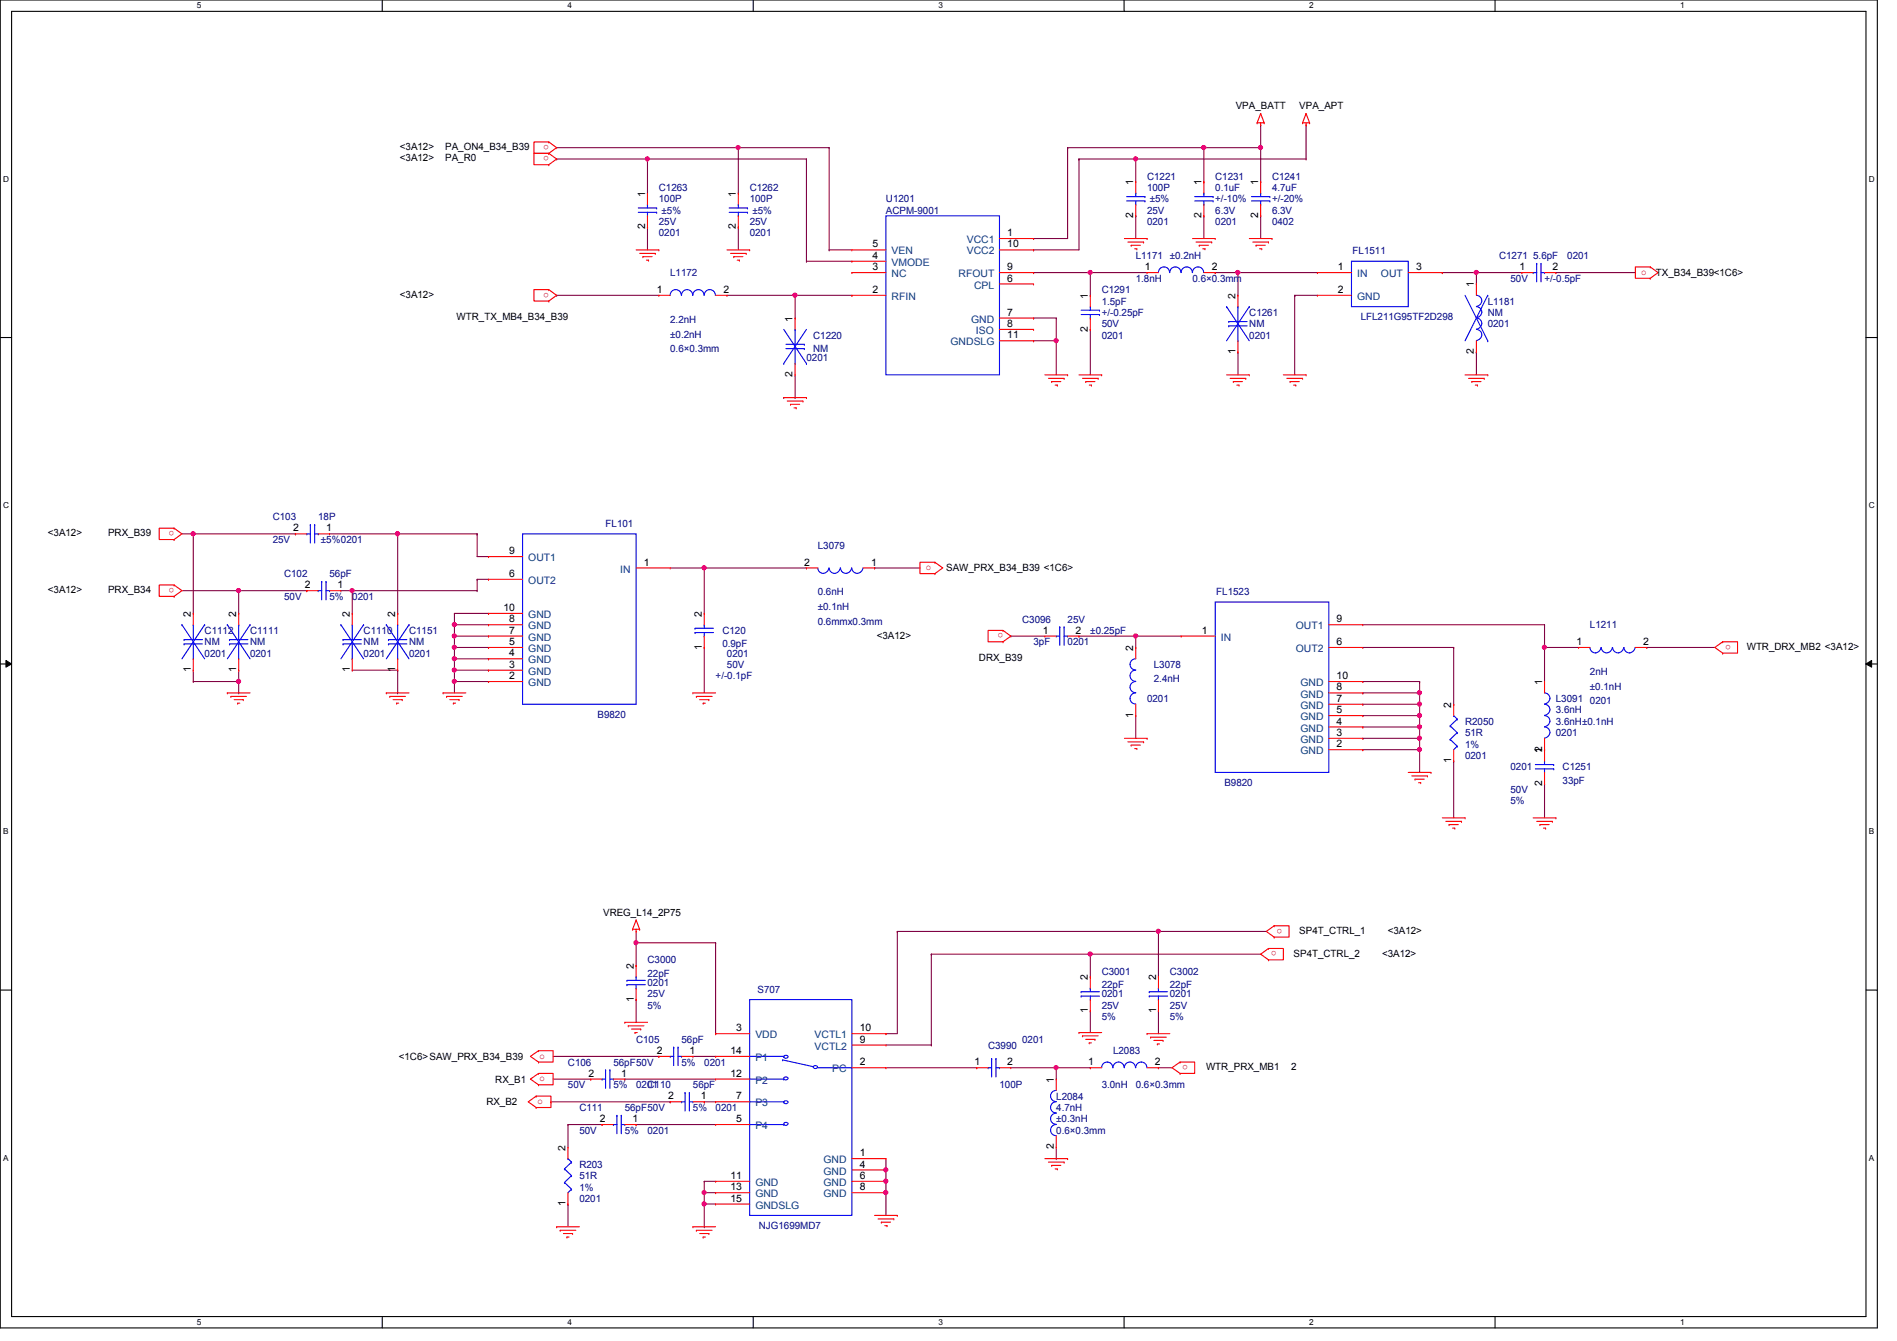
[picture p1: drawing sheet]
<svg xmlns="http://www.w3.org/2000/svg" width="297mm" height="210mm" viewBox="0 0 297 210" stroke-linecap="round" stroke-linejoin="round" font-family="sans-serif">
<defs><g id="words">
<g font-size="1.6">
<text x="193.5" y="17.1">VPA_BATT</text>
<text x="203.5" y="17.1">VPA_APT</text>
<text x="62.6" y="23.5">&lt;3A12&gt;</text>
<text x="69.7" y="23.5">PA_ON4_B34_B39</text>
<text x="62.6" y="25.3">&lt;3A12&gt;</text>
<text x="69.7" y="25.3">PA_R0</text>
<text x="177.5" y="29" transform="rotate(-90 177.5 29)">1</text>
<text x="188.1" y="29" transform="rotate(-90 188.1 29)">1</text>
<text x="197" y="29" transform="rotate(-90 197 29)">1</text>
<text x="101" y="35.9" transform="rotate(-90 101 35.9)">2</text>
<text x="101" y="30.8" transform="rotate(-90 101 30.8)">1</text>
<text x="115.2" y="35.9" transform="rotate(-90 115.2 35.9)">2</text>
<text x="115.2" y="30.8" transform="rotate(-90 115.2 30.8)">1</text>
<text x="177.5" y="34.1" transform="rotate(-90 177.5 34.1)">2</text>
<text x="188.1" y="34.1" transform="rotate(-90 188.1 34.1)">2</text>
<text x="197" y="34.1" transform="rotate(-90 197 34.1)">2</text>
<text x="136.6" y="40.5">4</text>
<text x="136.6" y="38.7">5</text>
<text x="157.7" y="37">1</text>
<text x="157.7" y="38.7">10</text>
<text x="62.6" y="46.6">&lt;3A12&gt;</text>
<text x="102.8" y="45.8">1</text>
<text x="113.3" y="45.8">2</text>
<text x="136.6" y="45.8">2</text>
<text x="136.6" y="42.3">3</text>
<text x="157.7" y="42.3">9</text>
<text x="157.7" y="44.1">6</text>
<text x="170.3" y="46.8" transform="rotate(-90 170.3 46.8)">1</text>
<text x="179.3" y="42.3">1</text>
<text x="189.7" y="42.3">2</text>
<text x="193.5" y="46.8" transform="rotate(-90 193.5 46.8)">2</text>
<text x="209.5" y="42.3">1</text>
<text x="209.5" y="45.8">2</text>
<text x="221.7" y="42.3">3</text>
<text x="230.8" y="45" transform="rotate(-90 230.8 45)">1</text>
<text x="238" y="42.3">1</text>
<text x="243.1" y="42.3">2</text>
<text x="259.3" y="43.2">TX_B34_B39&lt;1C6&gt;</text>
<text x="71.5" y="50.2">WTR_TX_MB4_B34_B39</text>
<text x="124.1" y="50.3" transform="rotate(-90 124.1 50.3)">1</text>
<text x="157.7" y="51.2">8</text>
<text x="157.7" y="49.4">7</text>
<text x="157.7" y="53">11</text>
<text x="170.3" y="51.9" transform="rotate(-90 170.3 51.9)">2</text>
<text x="124.1" y="59" transform="rotate(-90 124.1 59)">2</text>
<text x="193.5" y="55.5" transform="rotate(-90 193.5 55.5)">1</text>
<text x="230.8" y="55.5" transform="rotate(-90 230.8 55.5)">2</text>
<text x="7.5" y="83.9">&lt;3A12&gt;</text>
<text x="16.9" y="83.9">PRX_B39</text>
<text x="45.9" y="83.2">2</text>
<text x="51.1" y="83.2">1</text>
<text x="79.7" y="86.7">9</text>
<text x="100.8" y="88.5">1</text>
<text x="125.9" y="88.5">2</text>
<text x="136.4" y="88.5">1</text>
<text x="148.2" y="89.5">SAW_PRX_B34_B39 &lt;1C6&gt;</text>
<text x="7.5" y="92.8">&lt;3A12&gt;</text>
<text x="16.9" y="92.8">PRX_B34</text>
<text x="47.7" y="92.1">2</text>
<text x="52.8" y="92.1">1</text>
<text x="78.8" y="95.6">10</text>
<text x="79.7" y="90.3">6</text>
<text x="29.9" y="96.6" transform="rotate(-90 29.9 96.6)">2</text>
<text x="37" y="96.6" transform="rotate(-90 37 96.6)">2</text>
<text x="54.8" y="96.6" transform="rotate(-90 54.8 96.6)">2</text>
<text x="61.9" y="96.6" transform="rotate(-90 61.9 96.6)">2</text>
<text x="79.7" y="101">5</text>
<text x="79.7" y="99.2">7</text>
<text x="79.7" y="97.4">8</text>
<text x="109.9" y="101.7" transform="rotate(-90 109.9 101.7)">1</text>
<text x="109.9" y="96.6" transform="rotate(-90 109.9 96.6)">2</text>
<text x="137.3" y="99.9">&lt;3A12&gt;</text>
<text x="163.3" y="99.2">1</text>
<text x="168.4" y="99.2">2</text>
<text x="177.5" y="101.9" transform="rotate(-90 177.5 101.9)">2</text>
<text x="188.2" y="99.2">1</text>
<text x="209.3" y="97.4">9</text>
<text x="209.3" y="101">6</text>
<text x="246.8" y="101">1</text>
<text x="257.3" y="101">2</text>
<text x="273.5" y="101.7">WTR_DRX_MB2 &lt;3A12&gt;</text>
<text x="29.9" y="105.2" transform="rotate(-90 29.9 105.2)">1</text>
<text x="37" y="105.2" transform="rotate(-90 37 105.2)">1</text>
<text x="54.8" y="105.2" transform="rotate(-90 54.8 105.2)">1</text>
<text x="61.9" y="105.2" transform="rotate(-90 61.9 105.2)">1</text>
<text x="79.7" y="106.3">2</text>
<text x="79.7" y="104.5">3</text>
<text x="79.7" y="102.7">4</text>
<text x="153.3" y="103.5">DRX_B39</text>
<text x="209.3" y="106.3">10</text>
<text x="241.5" y="107.2" transform="rotate(-90 241.5 107.2)">1</text>
<text x="177.5" y="112.4" transform="rotate(-90 177.5 112.4)">1</text>
<text x="209.3" y="113.4">4</text>
<text x="209.3" y="111.6">5</text>
<text x="209.3" y="109.9">7</text>
<text x="209.3" y="108.1">8</text>
<text x="227.2" y="110.8" transform="rotate(-90 227.2 110.8)">2</text>
<text x="209.3" y="117">2</text>
<text x="209.3" y="115.2">3</text>
<text x="227.2" y="119.5" transform="rotate(-90 227.2 119.5)">1</text>
<text x="241.5" y="117.9" transform="rotate(-90 241.5 117.9)">12</text>
<text x="241.5" y="123" transform="rotate(-90 241.5 123)">2</text>
<text x="94.4" y="143.3">VREG_L14_2P75</text>
<text x="202.6" y="149.7">SP4T_CTRL_2</text>
<text x="203.5" y="146.2">SP4T_CTRL_1</text>
<text x="216.4" y="149.7">&lt;3A12&gt;</text>
<text x="217.3" y="146.2">&lt;3A12&gt;</text>
<text x="99.2" y="151.7" transform="rotate(-90 99.2 151.7)">2</text>
<text x="170.3" y="153.5" transform="rotate(-90 170.3 153.5)">2</text>
<text x="181" y="153.5" transform="rotate(-90 181 153.5)">2</text>
<text x="99.2" y="156.8" transform="rotate(-90 99.2 156.8)">1</text>
<text x="115.3" y="161.4">3</text>
<text x="134.6" y="161.4">10</text>
<text x="170.3" y="158.6" transform="rotate(-90 170.3 158.6)">1</text>
<text x="181" y="158.6" transform="rotate(-90 181 158.6)">1</text>
<text x="62.4" y="165.9">&lt;1C6&gt;SAW_PRX_B34_B39</text>
<text x="102.8" y="165">2</text>
<text x="107.9" y="165">1</text>
<text x="114.4" y="165">14</text>
<text x="134.6" y="166.8">2</text>
<text x="134.6" y="163.2">9</text>
<text x="152.6" y="166.8">1</text>
<text x="157.7" y="166.8">2</text>
<text x="170.4" y="166.8">1</text>
<text x="180.8" y="166.8">2</text>
<text x="188.8" y="167.5">WTR_PRX_MB1</text>
<text x="202.2" y="167.5">2</text>
<text x="76.2" y="173">RX_B2</text>
<text x="77.6" y="169.5">RX_B1</text>
<text x="92.2" y="168.5">2</text>
<text x="97.3" y="168.5">1</text>
<text x="104.6" y="172.1">2</text>
<text x="109.7" y="172.1">1</text>
<text x="114.4" y="168.5">12</text>
<text x="115.3" y="172.1">7</text>
<text x="165" y="169.5" transform="rotate(-90 165 169.5)">1</text>
<text x="93.9" y="175.6">2</text>
<text x="99.1" y="175.6">1</text>
<text x="115.3" y="175.6">5</text>
<text x="165" y="179.9" transform="rotate(-90 165 179.9)">2</text>
<text x="88.6" y="180.1" transform="rotate(-90 88.6 180.1)">2</text>
<text x="114.4" y="184.5">11</text>
<text x="134.6" y="181">1</text>
<text x="134.6" y="182.8">4</text>
<text x="134.6" y="184.5">6</text>
<text x="88.6" y="188.8" transform="rotate(-90 88.6 188.8)">1</text>
<text x="114.4" y="186.3">13</text>
<text x="114.4" y="188.1">15</text>
<text x="134.6" y="186.3">8</text>
</g>
<g font-size="1.6" fill="#f00">
<text x="85.9" y="22.7" transform="rotate(180 85.9 22.7)">o</text>
<text x="85.9" y="24.5" transform="rotate(180 85.9 24.5)">o</text>
<text x="85.9" y="45.8" transform="rotate(180 85.9 45.8)">o</text>
<text x="257" y="43">o</text>
<text x="27.3" y="83.1" transform="rotate(180 27.3 83.1)">o</text>
<text x="144.9" y="89.2">o</text>
<text x="27.3" y="92" transform="rotate(180 27.3 92)">o</text>
<text x="157.1" y="99.1" transform="rotate(180 157.1 99.1)">o</text>
<text x="271" y="100.9" transform="rotate(180 271 100.9)">o</text>
<text x="199.9" y="148.9" transform="rotate(180 199.9 148.9)">o</text>
<text x="200.8" y="145.4" transform="rotate(180 200.8 145.4)">o</text>
<text x="84.5" y="165.7">o</text>
<text x="186" y="166.7" transform="rotate(180 186 166.7)">o</text>
<text x="84.2" y="172.8">o</text>
<text x="84.5" y="169.2">o</text>
</g>
<g font-size="1.6" fill="#000080">
<text x="103.2" y="29.9">C1263</text>
<text x="117.4" y="29.9">C1262</text>
<text x="179.6" y="28.1">C1221</text>
<text x="179.6" y="29.9">100P</text>
<text x="190.3" y="28.1">C1231</text>
<text x="190.3" y="29.9">0.1uF</text>
<text x="199.2" y="28.1">C1241</text>
<text x="199.2" y="29.9">4.7uF</text>
<text x="103.2" y="31.7">100P</text>
<text x="103.2" y="35.2">25V</text>
<text x="103.6" y="33.4">±5%</text>
<text x="117.4" y="31.7">100P</text>
<text x="117.4" y="35.2">25V</text>
<text x="117.8" y="33.4">±5%</text>
<text x="138.7" y="31.7">U1201</text>
<text x="138.7" y="33.4">ACPM-9001</text>
<text x="179.6" y="35.2">0201</text>
<text x="179.6" y="33.4">25V</text>
<text x="180" y="31.7">±5%</text>
<text x="190.3" y="35.2">0201</text>
<text x="190.3" y="33.4">6.3V</text>
<text x="190.3" y="31.7">+/-10%</text>
<text x="199.2" y="35.2">0402</text>
<text x="199.2" y="33.4">6.3V</text>
<text x="199.2" y="31.7">+/-20%</text>
<text x="103.2" y="37">0201</text>
<text x="117.4" y="37">0201</text>
<text x="177.8" y="40.6">L1171 ±0.2nH</text>
<text x="211.8" y="39.8">FL1511</text>
<text x="234.7" y="40.6">C1271 5.6pF</text>
<text x="245.4" y="40.6">0201</text>
<text x="104.9" y="43.2">L1172</text>
<text x="172.5" y="45.9">C1291</text>
<text x="172.5" y="47.7">1.5pF</text>
<text x="177.8" y="44.1">1.8nH</text>
<text x="186.7" y="44.1">0.6×0.3mm</text>
<text x="233" y="47.7">L1181</text>
<text x="236.5" y="44.1">50V</text>
<text x="241.8" y="44.1">+/-0.5pF</text>
<text x="104.9" y="50.5">2.2nH</text>
<text x="104.9" y="52.8">±0.2nH</text>
<text x="127.3" y="53">C1220</text>
<text x="172.5" y="53">0201</text>
<text x="172.5" y="51.2">50V</text>
<text x="172.5" y="49.4">+/-0.25pF</text>
<text x="195.6" y="49.4">C1261</text>
<text x="195.6" y="51.2">NM</text>
<text x="195.6" y="53">0201</text>
<text x="213.1" y="50.2">LFL211G95TF2D298</text>
<text x="233" y="49.4">NM</text>
<text x="233" y="51.2">0201</text>
<text x="104.9" y="55.1">0.6×0.3mm</text>
<text x="126.3" y="56.6">0201</text>
<text x="127.3" y="55.1">NM</text>
<text x="42.7" y="81.4">C103</text>
<text x="49.8" y="81.4">18P</text>
<text x="94.8" y="82.5">FL101</text>
<text x="42.7" y="85">25V</text>
<text x="50.2" y="85">±5%0201</text>
<text x="128.1" y="85.9">L3079</text>
<text x="44.5" y="90.3">C102</text>
<text x="44.5" y="93.9">50V</text>
<text x="51.6" y="90.3">56pF</text>
<text x="51.6" y="93.9">5%</text>
<text x="55.2" y="93.9">0201</text>
<text x="128.1" y="93.2">0.6nH</text>
<text x="128.1" y="95.5">±0.1nH</text>
<text x="190.5" y="93.2">FL1523</text>
<text x="32" y="99.2">C1112</text>
<text x="32" y="101">NM</text>
<text x="39.2" y="99.2">C1111</text>
<text x="39.2" y="101">NM</text>
<text x="56.9" y="99.2">C1110</text>
<text x="56.9" y="101">NM</text>
<text x="64" y="99.2">C1151</text>
<text x="64" y="101">NM</text>
<text x="113.1" y="99.2">C120</text>
<text x="113.1" y="101.3">0.9pF</text>
<text x="128.1" y="97.8">0.6mmx0.3mm</text>
<text x="160.1" y="97.5">C3096</text>
<text x="161.8" y="101">3pF</text>
<text x="167.2" y="101">0201</text>
<text x="167.2" y="97.5">25V</text>
<text x="170.7" y="99.2">±0.25pF</text>
<text x="249" y="98.3">L1211</text>
<text x="32" y="102.8">0201</text>
<text x="39.2" y="102.8">0201</text>
<text x="56.9" y="102.8">0201</text>
<text x="64" y="102.8">0201</text>
<text x="112.1" y="106.3">+/-0.1pF</text>
<text x="113.8" y="102.8">0201</text>
<text x="113.8" y="104.6">50V</text>
<text x="180.7" y="104.6">L3078</text>
<text x="180.7" y="106.7">2.4nH</text>
<text x="249" y="105.6">2nH</text>
<text x="249" y="107.9">±0.1nH</text>
<text x="93.6" y="112.4">B9820</text>
<text x="179.6" y="109.9">0201</text>
<text x="229.4" y="113.5">R2050</text>
<text x="243.6" y="109.9">L3091</text>
<text x="243.6" y="111.7">3.6nH</text>
<text x="243.6" y="113.5">3.6nH±0.1nH</text>
<text x="249" y="110.2">0201</text>
<text x="229.4" y="115.2">51R</text>
<text x="229.4" y="117">1%</text>
<text x="229.4" y="118.8">0201</text>
<text x="243.6" y="115.2">0201</text>
<text x="191.7" y="123.1">B9820</text>
<text x="236.5" y="120.6">0201</text>
<text x="236.5" y="124.1">50V</text>
<text x="236.5" y="125.9">5%</text>
<text x="244.7" y="120.6">C1251</text>
<text x="244.7" y="122.7">33pF</text>
<text x="101.4" y="150.8">C3000</text>
<text x="101.4" y="152.9">22pF</text>
<text x="101.4" y="154.3">0201</text>
<text x="118.6" y="155.4">S707</text>
<text x="172.5" y="152.6">C3001</text>
<text x="172.5" y="154.7">22pF</text>
<text x="183.2" y="152.6">C3002</text>
<text x="183.2" y="154.7">22pF</text>
<text x="101.4" y="156.1">25V</text>
<text x="101.4" y="157.9">5%</text>
<text x="172.5" y="156.1">0201</text>
<text x="172.5" y="157.9">25V</text>
<text x="172.5" y="159.7">5%</text>
<text x="183.2" y="156.1">0201</text>
<text x="183.2" y="157.9">25V</text>
<text x="183.2" y="159.7">5%</text>
<text x="88.9" y="166.8">C106</text>
<text x="96.1" y="166.8">56pF50V</text>
<text x="99.6" y="163.2">C105</text>
<text x="106.7" y="163.2">56pF</text>
<text x="106.7" y="166.8">5%</text>
<text x="110.3" y="166.8">0201</text>
<text x="154.7" y="164.1">C3990</text>
<text x="160.1" y="163.2">0201</text>
<text x="174.3" y="165">L2083</text>
<text x="88.9" y="170.3">50V</text>
<text x="90.7" y="173.9">C111</text>
<text x="96.1" y="170.3">5%</text>
<text x="97.8" y="173.9">56pF50V</text>
<text x="99.6" y="170.3">0201</text>
<text x="101.4" y="170.3">C110</text>
<text x="108.5" y="170.3">56pF</text>
<text x="108.5" y="173.9">5%</text>
<text x="112.1" y="173.9">0201</text>
<text x="156.5" y="170.3">100P</text>
<text x="165.4" y="172.1">L2084</text>
<text x="165.4" y="173.9">4.7nH</text>
<text x="172.5" y="170.3">3.0nH</text>
<text x="177.8" y="170.3">0.6×0.3mm</text>
<text x="90.7" y="177.5">50V</text>
<text x="97.8" y="177.5">5%</text>
<text x="101.4" y="177.5">0201</text>
<text x="165.4" y="175.7">±0.3nH</text>
<text x="165.4" y="177.5">0.6×0.3mm</text>
<text x="90.7" y="182.8">R203</text>
<text x="90.7" y="184.6">51R</text>
<text x="90.7" y="186.4">1%</text>
<text x="90.7" y="188.1">0201</text>
<text x="118.8" y="192.4">NJG1699MD7</text>
</g>
<g font-size="1.6" fill="#004080">
<text x="139.6" y="41.6">VMODE</text>
<text x="139.6" y="39.8">VEN</text>
<text x="151.4" y="38.1">VCC1</text>
<text x="151.4" y="39.8">VCC2</text>
<text x="139.6" y="46.9">RFIN</text>
<text x="139.6" y="43.4">NC</text>
<text x="150.1" y="43.4">RFOUT</text>
<text x="152.5" y="45.2">CPL</text>
<text x="212.5" y="43.4">IN</text>
<text x="212.5" y="46.9">GND</text>
<text x="216.2" y="43.4">OUT</text>
<text x="152.1" y="50.5">GND</text>
<text x="152.8" y="52.3">ISO</text>
<text x="148.8" y="54.1">GNDSLG</text>
<text x="82.7" y="87.8">OUT1</text>
<text x="97.1" y="89.6">IN</text>
<text x="82.7" y="91.4">OUT2</text>
<text x="82.7" y="100.3">GND</text>
<text x="82.7" y="98.5">GND</text>
<text x="82.7" y="96.7">GND</text>
<text x="191.2" y="100.3">IN</text>
<text x="202.9" y="98.5">OUT1</text>
<text x="82.7" y="107.4">GND</text>
<text x="82.7" y="105.6">GND</text>
<text x="82.7" y="103.8">GND</text>
<text x="82.7" y="102.1">GND</text>
<text x="202.9" y="102.1">OUT2</text>
<text x="203.6" y="107.4">GND</text>
<text x="203.6" y="112.7">GND</text>
<text x="203.6" y="111">GND</text>
<text x="203.6" y="109.2">GND</text>
<text x="203.6" y="118.1">GND</text>
<text x="203.6" y="116.3">GND</text>
<text x="203.6" y="114.5">GND</text>
<text x="118.3" y="166.1">P1</text>
<text x="118.3" y="162.5">VDD</text>
<text x="127.5" y="162.5">VCTL1</text>
<text x="127.5" y="164.3">VCTL2</text>
<text x="130.3" y="167.9">PC</text>
<text x="118.3" y="173.2">P3</text>
<text x="118.3" y="169.6">P2</text>
<text x="118.3" y="176.7">P4</text>
<text x="118.3" y="185.6">GND</text>
<text x="128.9" y="182.1">GND</text>
<text x="128.9" y="183.9">GND</text>
<text x="128.9" y="185.6">GND</text>
<text x="118.3" y="187.4">GND</text>
<text x="118.3" y="189.2">GNDSLG</text>
<text x="128.9" y="187.4">GND</text>
</g>
<g font-size="1.3">
<text x="30.8" y="1.3">5</text>
<text x="88.9" y="1.3">4</text>
<text x="146.9" y="1.3">3</text>
<text x="205" y="1.3">2</text>
<text x="263.1" y="1.3">1</text>
<text x=".5" y="28.4">D</text>
<text x="292.6" y="28.4">D</text>
<text x=".5" y="79.5">C</text>
<text x="292.6" y="79.5">C</text>
<text x=".5" y="130.6">B</text>
<text x="292.6" y="130.6">B</text>
<text x=".5" y="181.7">A</text>
<text x="292.6" y="181.7">A</text>
<text x="30.8" y="207.4">5</text>
<text x="88.9" y="207.4">4</text>
<text x="146.9" y="207.4">3</text>
<text x="205" y="207.4">2</text>
<text x="263.1" y="207.4">1</text>
</g>
</g></defs>
<path d="M0 0h294v207.9h-294zM1.8 1.8h290.4v204.3h-290.4z" fill="none" stroke="#000" stroke-width=".17"/>
<g fill="#fff">
<path d="M30.8 .2h.7v1.4h-.7z"/>
<path d="M30.8 206.2h.7v1.4h-.7z"/>
</g>
<path d="M59.9 0v1.8M59.9 206.1v1.8" fill="none" stroke="#000" stroke-width=".17"/>
<g fill="#fff">
<path d="M88.9 .2h.6v1.4h-.6z"/>
<path d="M88.9 206.2h.6v1.4h-.6z"/>
</g>
<path d="M117.9 0v1.8M117.9 206.1v1.8" fill="none" stroke="#000" stroke-width=".17"/>
<g fill="#fff">
<path d="M146.9 .2h.7v1.4h-.7z"/>
<path d="M146.9 206.2h.7v1.4h-.7z"/>
</g>
<path d="M176 0v1.8M176 206.1v1.8" fill="none" stroke="#000" stroke-width=".17"/>
<g fill="#fff">
<path d="M205 .2h.7v1.4h-.7z"/>
<path d="M205 206.2h.7v1.4h-.7z"/>
</g>
<path d="M234.1 0v1.8M234.1 206.1v1.8" fill="none" stroke="#000" stroke-width=".17"/>
<g fill="#fff">
<path d="M263.1 .2h.7v1.4h-.7z"/>
<path d="M263.1 206.2h.7v1.4h-.7z"/>
<path d="M.5 27.3h.9v1.4h-.9z"/>
<path d="M292.6 27.3h.9v1.4h-.9z"/>
<path d="M.5 78.4h.9v1.4h-.9z"/>
<path d="M292.6 78.4h.9v1.4h-.9z"/>
</g>
<path d="M0 52.8h1.8M292.2 52.8h1.8" fill="none" stroke="#000" stroke-width=".17"/>
<g fill="#fff">
<path d="M.5 129.5h.8v1.4h-.8z"/>
<path d="M292.6 129.5h.9v1.4h-.9z"/>
</g>
<path d="M0 103.9h1.8M292.2 103.9h1.8" fill="none" stroke="#000" stroke-width=".17"/>
<path d="M.9 103.4l.9 .5-.9 .5zM292.2 103.9l.9-.5v1z" fill="#000"/>
<path d="M.9 103.4l.9 .5-.9 .5zM292.2 103.9l.9-.5v1z" fill="none" stroke="#000" stroke-width=".16"/>
<g fill="#fff">
<path d="M.5 180.5h.8v1.4h-.8z"/>
<path d="M292.6 180.5h.9v1.4h-.9z"/>
</g>
<path d="M0 155h1.8M292.2 155h1.8" fill="none" stroke="#000" stroke-width=".17"/>
<g fill="none" stroke="#800040" stroke-width=".17">
<path d="M87.2 23.1h.1M87.2 24.9h.1M87.2 23.1h28.4M87.2 24.9h14.2M101.4 24.9h.1M101.4 24.9v5.3M126.3 24.9h.1M126.3 24.9v16M129.8 39.1h.1M129.8 23.1h.1M129.8 39.1h3.6M129.8 23.1v16"/>
<path d="M126.3 40.9h.1M126.3 40.9h7.1"/>
</g>
<circle cx="101.4" cy="24.9" r=".32" fill="#f0f"/>
<circle cx="101.4" cy="24.9" r=".32" fill="none" stroke="#f0f" stroke-width=".17"/>
<path d="M101.4 24.9h.1M101.4 24.9h24.9M115.6 23.1h.1M115.6 23.1v7.1" fill="none" stroke="#800040" stroke-width=".17"/>
<circle cx="115.6" cy="23.1" r=".32" fill="#f0f"/>
<circle cx="115.6" cy="23.1" r=".32" fill="none" stroke="#f0f" stroke-width=".17"/>
<g fill="none" stroke="#800040" stroke-width=".17">
<path d="M101.4 35.6h.1M101.4 35.6v3.5M115.6 23.1h.1M115.6 35.6h.1M115.6 23.1h14.2M115.6 35.6v3.5M161.8 37.3h.1M161.8 39.1h.1M167.2 23.1h.1M167.2 23.1h30.2M167.2 23.1v14.2h-5.4M168.9 24.9h.1"/>
<path d="M168.9 24.9v14.2h-7.1M168.9 24.9h8.9M177.8 33.8h.1M177.8 24.9h.1M177.8 24.9v3.5M177.8 33.8v3.5M188.5 33.8h.1M188.5 23.1h.1M188.5 33.8v3.5M197.4 33.8h.1M197.4 33.8v3.5M87.2 46.2h.1"/>
<path d="M87.2 46.2h16M161.8 42.7h.1M161.8 42.7h8.9"/>
</g>
<circle cx="170.7" cy="42.6" r=".32" fill="#f0f"/>
<circle cx="170.7" cy="42.6" r=".32" fill="none" stroke="#f0f" stroke-width=".17"/>
<path d="M170.7 42.7h.1M170.7 42.7v3.5M170.7 42.7h8.9M190.3 42.7h.1M190.3 42.7h16M193.8 42.7h.1M193.8 42.7v3.5" fill="none" stroke="#800040" stroke-width=".17"/>
<circle cx="193.8" cy="42.6" r=".32" fill="#f0f"/>
<circle cx="193.8" cy="42.6" r=".32" fill="none" stroke="#f0f" stroke-width=".17"/>
<path d="M161.8 49.8h.1M161.8 53.3h.1M161.8 49.8h3.6M161.8 53.3h3.6M165.4 49.8h.1M165.4 53.3h.1M165.4 49.8v8.9" fill="none" stroke="#800040" stroke-width=".17"/>
<circle cx="165.4" cy="53.3" r=".32" fill="#f0f"/>
<circle cx="165.4" cy="53.3" r=".32" fill="none" stroke="#f0f" stroke-width=".17"/>
<g fill="none" stroke="#800040" stroke-width=".17">
<path d="M170.7 51.6h.1M170.7 51.6v7.1M193.8 55.1h.1M193.8 55.1v3.6M202.7 46.2h.1M202.7 46.2v12.5M202.7 46.2h3.6M225.8 42.7h.1M225.8 42.7h12.5M231.2 55.1h.1M231.2 42.7h.1M231.2 42.7v1.7"/>
<path d="M231.2 55.1v3.6"/>
</g>
<circle cx="231.2" cy="42.6" r=".32" fill="#f0f"/>
<circle cx="231.2" cy="42.6" r=".32" fill="none" stroke="#f0f" stroke-width=".17"/>
<path d="M243.6 42.7h.1M243.6 42.7h12.5M122.7 62.2h.1M122.7 62.2h1.8M104.9 88.9h21.4M110.3 88.9h.1M110.3 88.9v7.1M126.3 88.9h.1" fill="none" stroke="#800040" stroke-width=".17"/>
<circle cx="110.3" cy="88.9" r=".32" fill="#f0f"/>
<circle cx="110.3" cy="88.9" r=".32" fill="none" stroke="#f0f" stroke-width=".17"/>
<g fill="none" stroke="#800040" stroke-width=".17">
<path d="M28.5 83.6h1.8M30.3 83.6h.1M37.4 92.5h10.6M48 92.5h.1M53.4 92.5h1.8M55.2 92.5h.1M62.3 83.6h12.4M74.7 83.6h.1M74.7 90.7h.1M74.7 83.6v3.5h1.8M74.7 90.7v1.8M74.7 90.7h1.8"/>
<path d="M76.5 87.1h.1M76.5 90.7h.1M136.9 88.9h.1M136.9 88.9h7.2M110.3 101.3h.1M110.3 101.3v7.2"/>
</g>
<circle cx="37.4" cy="92.4" r=".32" fill="#f0f"/>
<circle cx="37.4" cy="92.4" r=".32" fill="none" stroke="#f0f" stroke-width=".17"/>
<path d="M51.6 83.6h10.7M62.3 96h.1M62.3 83.6h.1M62.3 83.6v12.4" fill="none" stroke="#800040" stroke-width=".17"/>
<circle cx="62.2" cy="83.5" r=".32" fill="#f0f"/>
<circle cx="62.2" cy="83.5" r=".32" fill="none" stroke="#f0f" stroke-width=".17"/>
<path d="M28.5 92.5h8.9M37.4 92.5h.1M37.4 92.5v3.5M71.2 96h.1M71.2 96v1.8h5.3M71.2 96h5.3M76.5 96h.1M76.5 97.8h.1" fill="none" stroke="#800040" stroke-width=".17"/>
<circle cx="71.1" cy="97.8" r=".32" fill="#f0f"/>
<circle cx="71.1" cy="97.8" r=".32" fill="none" stroke="#f0f" stroke-width=".17"/>
<path d="M71.2 97.8h.1M71.2 97.8v1.8h5.3M76.5 99.6h.1" fill="none" stroke="#800040" stroke-width=".17"/>
<circle cx="71.1" cy="99.5" r=".32" fill="#f0f"/>
<circle cx="71.1" cy="99.5" r=".32" fill="none" stroke="#f0f" stroke-width=".17"/>
<path d="M71.2 99.6h.1M71.2 99.6v1.7h5.3M76.5 101.3h.1" fill="none" stroke="#800040" stroke-width=".17"/>
<circle cx="71.1" cy="101.3" r=".32" fill="#f0f"/>
<circle cx="71.1" cy="101.3" r=".32" fill="none" stroke="#f0f" stroke-width=".17"/>
<path d="M71.2 101.3h.1M71.2 101.3v1.8h5.3M76.5 103.1h.1" fill="none" stroke="#800040" stroke-width=".17"/>
<circle cx="71.1" cy="103.1" r=".32" fill="#f0f"/>
<circle cx="71.1" cy="103.1" r=".32" fill="none" stroke="#f0f" stroke-width=".17"/>
<path d="M71.2 103.1h.1M71.2 104.9h.1M71.2 103.1v3.6M71.2 104.9h5.3M76.5 104.9h.1" fill="none" stroke="#800040" stroke-width=".17"/>
<circle cx="71.1" cy="106.7" r=".32" fill="#f0f"/>
<circle cx="71.1" cy="106.7" r=".32" fill="none" stroke="#f0f" stroke-width=".17"/>
<circle cx="71.1" cy="104.9" r=".32" fill="#f0f"/>
<circle cx="71.1" cy="104.9" r=".32" fill="none" stroke="#f0f" stroke-width=".17"/>
<path d="M168.9 99.6h.1M168.9 99.6h8.9M177.8 99.6h.1M177.8 99.6v1.7M71.2 106.7h.1M71.2 106.7h5.3M71.2 106.7v1.8M76.5 106.7h.1" fill="none" stroke="#800040" stroke-width=".17"/>
<circle cx="177.8" cy="99.5" r=".32" fill="#f0f"/>
<circle cx="177.8" cy="99.5" r=".32" fill="none" stroke="#f0f" stroke-width=".17"/>
<path d="M158.3 99.6h.1M158.3 99.6h5.3M177.8 99.6h.1M177.8 99.6h7.2M177.8 112h.1M177.8 112v3.6M213.4 106.7h.1M213.4 108.5h.1M213.4 106.7h8.9M222.3 106.7h.1M222.3 106.7v1.8h-8.9" fill="none" stroke="#800040" stroke-width=".17"/>
<circle cx="222.3" cy="108.4" r=".32" fill="#f0f"/>
<circle cx="222.3" cy="108.4" r=".32" fill="none" stroke="#f0f" stroke-width=".17"/>
<path d="M213.4 110.2h.1M222.3 108.5h.1M222.3 108.5v1.7h-8.9" fill="none" stroke="#800040" stroke-width=".17"/>
<circle cx="222.3" cy="110.2" r=".32" fill="#f0f"/>
<circle cx="222.3" cy="110.2" r=".32" fill="none" stroke="#f0f" stroke-width=".17"/>
<path d="M213.4 112h.1M222.3 110.2h.1M222.3 110.2v1.8h-8.9" fill="none" stroke="#800040" stroke-width=".17"/>
<circle cx="222.3" cy="112" r=".32" fill="#f0f"/>
<circle cx="222.3" cy="112" r=".32" fill="none" stroke="#f0f" stroke-width=".17"/>
<path d="M213.4 113.8h.1M222.3 112h.1M222.3 112v1.8h-8.9" fill="none" stroke="#800040" stroke-width=".17"/>
<circle cx="222.3" cy="113.8" r=".32" fill="#f0f"/>
<circle cx="222.3" cy="113.8" r=".32" fill="none" stroke="#f0f" stroke-width=".17"/>
<path d="M213.4 115.6h.1M222.3 113.8h.1M222.3 113.8v1.8h-8.9" fill="none" stroke="#800040" stroke-width=".17"/>
<circle cx="222.3" cy="115.5" r=".32" fill="#f0f"/>
<circle cx="222.3" cy="115.5" r=".32" fill="none" stroke="#f0f" stroke-width=".17"/>
<path d="M213.4 117.3h.1M222.3 115.6h.1M222.3 115.6v1.7h-8.9" fill="none" stroke="#800040" stroke-width=".17"/>
<circle cx="222.3" cy="117.3" r=".32" fill="#f0f"/>
<circle cx="222.3" cy="117.3" r=".32" fill="none" stroke="#f0f" stroke-width=".17"/>
<path d="M222.3 117.3h.1M222.3 117.3v3.6M138.7 167.1h14.2M152.9 167.1h.1M165.4 179.6v1.8M138.7 184.9h.1M138.7 184.9h.2M138.7 184.9v1.8M165.4 181.4h.1" fill="none" stroke="#800040" stroke-width=".17"/>
<circle cx="138.7" cy="186.7" r=".32" fill="#f0f"/>
<circle cx="138.7" cy="186.7" r=".32" fill="none" stroke="#f0f" stroke-width=".17"/>
<g fill="none" stroke="#800040" stroke-width=".17">
<path d="M99.6 147.6h.1M99.6 156.5h.1M99.6 145.8v1.8M99.6 156.5v3.5M145.8 149.4h.1M145.8 149.4v14.2M145.8 149.4h24.9M170.7 158.2h.1M170.7 158.2v3.4M181.4 145.8h.1M181.4 158.2h.1M181.4 145.8v7.1"/>
<path d="M181.4 158.2v3.6M181.4 145.8h16.9M86.3 172.5h.1M86.3 172.5v.1M86.3 172.5h18.6M104.9 172.5h.1M138.7 163.6h7.1M145.8 163.6h.1M88.9 188.5h.1M88.9 188.5v3.5M110.3 186.7h.1M110.3 184.9v1.8"/>
<path d="M138.7 186.7h.1M138.7 186.7h.2M138.7 186.7v3.5"/>
</g>
<circle cx="170.7" cy="149.3" r=".32" fill="#f0f"/>
<circle cx="170.7" cy="149.3" r=".32" fill="none" stroke="#f0f" stroke-width=".17"/>
<g fill="none" stroke="#800040" stroke-width=".17">
<path d="M204.5 19.6h.1M204.5 19.6v5.3M177.8 24.9h26.7M204.5 24.9h.1M170.7 149.4h.1M170.7 149.4h26.7M170.7 149.4v3.5M86.6 165.4h16.6M86.6 168.9h5.9M88.9 176h.1M88.9 176h5.4M88.9 176v3.6"/>
<path d="M92.5 168.9h.1M94.3 176h.1M103.2 165.4h.1"/>
</g>
<circle cx="177.8" cy="24.9" r=".32" fill="#f0f"/>
<circle cx="177.8" cy="24.9" r=".32" fill="none" stroke="#f0f" stroke-width=".17"/>
<path d="M188.5 28.4h.1M188.5 23.1v5.3" fill="none" stroke="#800040" stroke-width=".17"/>
<circle cx="188.5" cy="23.1" r=".32" fill="#f0f"/>
<circle cx="188.5" cy="23.1" r=".32" fill="none" stroke="#f0f" stroke-width=".17"/>
<path d="M197.4 19.6h.1M197.4 19.6v8.8M197.4 28.4h.1" fill="none" stroke="#800040" stroke-width=".17"/>
<circle cx="197.4" cy="23.1" r=".32" fill="#f0f"/>
<circle cx="197.4" cy="23.1" r=".32" fill="none" stroke="#f0f" stroke-width=".17"/>
<path d="M158.3 167.1h12.4M165.4 167.1h.1M165.4 167.1v1.8M170.7 167.1h.1M181.4 167.1h.1M181.4 167.1h2.1" fill="none" stroke="#800040" stroke-width=".17"/>
<circle cx="165.4" cy="167.1" r=".32" fill="#f0f"/>
<circle cx="165.4" cy="167.1" r=".32" fill="none" stroke="#f0f" stroke-width=".17"/>
<path d="M241.8 101.3h.1M241.8 101.3v5.4" fill="none" stroke="#800040" stroke-width=".17"/>
<circle cx="241.8" cy="101.3" r=".32" fill="#f0f"/>
<circle cx="241.8" cy="101.3" r=".32" fill="none" stroke="#f0f" stroke-width=".17"/>
<path d="M37.4 106.7h.1M37.4 104.9v1.8M227.6 119.1h.1M227.6 119.1v8.9M241.8 101.3h.1M241.8 101.3h5.4M257.8 101.3h.1M257.8 101.3h10.7M241.8 122.7h.1M241.8 122.7v5.3" fill="none" stroke="#800040" stroke-width=".17"/>
<circle cx="37.4" cy="106.7" r=".32" fill="#f0f"/>
<circle cx="37.4" cy="106.7" r=".32" fill="none" stroke="#f0f" stroke-width=".17"/>
<path d="M62.3 108.5h.1M62.3 104.9v3.6M108.5 165.4h3.6M112.1 165.4h.1M138.7 183.1h.1M138.7 184.9h.1M138.7 181.4v3.5" fill="none" stroke="#800040" stroke-width=".17"/>
<circle cx="138.7" cy="183.1" r=".32" fill="#f0f"/>
<circle cx="138.7" cy="183.1" r=".32" fill="none" stroke="#f0f" stroke-width=".17"/>
<circle cx="138.7" cy="184.9" r=".32" fill="#f0f"/>
<circle cx="138.7" cy="184.9" r=".32" fill="none" stroke="#f0f" stroke-width=".17"/>
<path d="M140.5 145.8h.1M140.5 145.8v16h-1.8M140.5 145.8h40.9M181.4 145.8h.1M138.7 161.8h.1" fill="none" stroke="#800040" stroke-width=".17"/>
<circle cx="181.4" cy="145.8" r=".32" fill="#f0f"/>
<circle cx="181.4" cy="145.8" r=".32" fill="none" stroke="#f0f" stroke-width=".17"/>
<g fill="none" stroke="#800040" stroke-width=".17">
<path d="M213.4 97.8h28.4M241.8 97.8h.1M241.8 97.8v3.5M213.4 101.3h14.2M227.6 101.3h.1M227.6 110.2h.1M227.6 101.3v8.9M241.8 101.3h.1M97.8 168.9h.1M97.8 168.9h14.3M99.6 176h.1M99.6 176h12.5"/>
<path d="M110.3 172.5h.1M110.3 172.5h1.8M110.3 188.5h.1M110.3 188.5h1.8"/>
</g>
<circle cx="110.3" cy="188.4" r=".32" fill="#f0f"/>
<circle cx="110.3" cy="188.4" r=".32" fill="none" stroke="#f0f" stroke-width=".17"/>
<path d="M110.3 192h.1M110.3 186.7h.1M110.3 188.5v3.5M110.3 186.7h1.8" fill="none" stroke="#800040" stroke-width=".17"/>
<circle cx="110.3" cy="186.7" r=".32" fill="#f0f"/>
<circle cx="110.3" cy="186.7" r=".32" fill="none" stroke="#f0f" stroke-width=".17"/>
<path d="M99.6 147.6h12.5M112.1 147.6h.1M110.3 188.5h.1M110.3 184.9h.1M110.3 186.7v1.8M110.3 184.9h1.8" fill="none" stroke="#800040" stroke-width=".17"/>
<circle cx="99.6" cy="147.5" r=".32" fill="#f0f"/>
<circle cx="99.6" cy="147.5" r=".32" fill="none" stroke="#f0f" stroke-width=".17"/>
<path d="M30.3 83.6h.1M30.3 83.6v12.4M30.3 83.6h16M46.3 83.6h.1M99.6 151.1h.1M99.6 147.6v3.5M112.1 147.6v14.2M112.1 161.8h.1" fill="none" stroke="#800040" stroke-width=".17"/>
<circle cx="30.2" cy="83.5" r=".32" fill="#f0f"/>
<circle cx="30.2" cy="83.5" r=".32" fill="none" stroke="#f0f" stroke-width=".17"/>
<path d="M55.2 92.5h.1M55.2 92.5v3.5M55.2 92.5h19.5M74.7 92.5h.1" fill="none" stroke="#800040" stroke-width=".17"/>
<circle cx="55.1" cy="92.4" r=".32" fill="#f0f"/>
<circle cx="55.1" cy="92.4" r=".32" fill="none" stroke="#f0f" stroke-width=".17"/>
<path d="M113.8 46.2h19.6M124.5 46.2h.1M124.5 46.2v3.6M133.4 46.2h.1M30.3 106.7h.1M30.3 104.9v1.8M30.3 106.7h7.1M37.4 106.7h.1M37.4 108.5h.1M37.4 106.7v1.8M55.2 104.9h7.1M62.3 104.9h.1" fill="none" stroke="#800040" stroke-width=".17"/>
<circle cx="124.5" cy="46.2" r=".32" fill="#f0f"/>
<circle cx="124.5" cy="46.2" r=".32" fill="none" stroke="#f0f" stroke-width=".17"/>
<path d="M124.5 58.7v3.5M124.5 62.2h.1" fill="none" stroke="#800040" stroke-width=".17"/>
<g fill="none" stroke="#f00" stroke-width=".17">
<path d="M196.8 19.2h.1M196.8 19.2h1.1M197.4 19.6h.1M197.4 17.8h.1M197.4 19.2v.4M197.4 17.8l.5 1.4M197.4 17.8l-.6 1.4M197.9 19.2h.1M204 19.2h.1M204 19.2h1.1M204.5 19.6h.1M204.5 17.8h.1"/>
<path d="M204.5 19.2v.4M204.5 17.8l-.5 1.4M204.5 17.8l.6 1.4M205.1 19.2h.1M85.9 25.8h.1M85.9 24h.1M85.9 24h-2.3v1.8h2.3M85.9 22.2h.1M85.9 22.2h-2.3v1.8h2.3M85.9 24l1.3 .9-1.3 .9M85.9 22.2l1.3 .9-1.3 .9M99.6 39.1h3.6"/>
<path d="M100.2 39.7h2.4M101.4 30.2h.1M101.4 35.6h.1M101.4 30.2v1.8M101.4 33.8v1.8M102.6 39.7h.1M103.2 39.1h.1M113.8 39.1h3.6M114.4 39.7h2.4M115.6 30.2h.1M115.6 35.6h.1M115.6 30.2v1.8"/>
<path d="M115.6 33.8v1.8M116.8 39.7h.1M117.4 39.1h.1M133.4 39.1h.1M133.4 39.1h5.3M156.5 39.1h5.3M156.5 37.3h5.3M161.8 37.3h.1M161.8 39.1h.1M176.1 37.3h3.5M176.6 37.9h2.5M177.1 38.4h.1"/>
<path d="M177.1 38.4h1.5M177.7 38.9h.3M177.8 28.4h.1M177.8 33.8h.1M177.8 28.4v1.8M177.8 32v1.8M178 38.9h.1M179.1 37.9h.1M179.6 37.3h.1M186.7 37.3h3.6M187.3 37.9h2.4M187.8 38.4h.1"/>
<path d="M187.8 38.4h1.4M188.3 38.9h.4M188.5 28.4h.1M188.5 33.8h.1M188.5 28.4v1.8M188.5 32v1.8M188.7 38.9h.1M189.7 37.9h.1M190.3 37.3h.1M195.6 37.3h3.6M196.2 37.9h2.4M196.7 38.4h.1"/>
<path d="M196.7 38.4h1.4M197.2 38.9h.4M197.4 28.4h.1M197.4 33.8h.1M197.4 28.4v1.8M197.4 32v1.8M197.6 38.9h.1M198.6 37.9h.1M199.2 37.3h.1M85.9 47.1h.1M85.9 45.3h.1M85.9 45.3h-2.3v1.8h2.3"/>
<path d="M85.9 45.3l1.3 .9-1.3 .9M100.7 40.2h.1M100.7 40.2h1.4M101.2 40.7h.4M101.6 40.7h.1M103.2 46.2h.1M103.2 46.2h1.7M112.1 46.2h1.7M113.8 46.2h.1M114.9 40.2h.1M114.9 40.2h1.4M115.4 40.7h.4"/>
<path d="M115.8 40.7h.1M124.5 49.8h.1M124.5 58.7h.1M124.5 49.8v1.8M124.5 56.9v1.8M133.4 46.2h.1M133.4 42.7h.1M133.4 40.9h.1M133.4 42.7h5.3M133.4 46.2h5.3M133.4 40.9h5.3M156.5 42.7h5.3"/>
<path d="M156.5 51.6h5.3M156.5 44.4h5.3M156.5 49.8h5.3M156.5 53.3h5.3M161.8 42.7h.1M161.8 51.6h.1M161.8 44.4h.1M161.8 49.8h.1M161.8 53.3h.1M163.6 58.7h3.6M164.2 59.2h2.4M164.7 59.7h.1"/>
<path d="M164.7 59.7h1.4M166.6 59.2h.1M167.2 58.7h.1M168.9 58.7h3.6M169.5 59.2h2.5M170 59.7h.1M170 59.7h1.4M170.7 46.2h.1M170.7 51.6h.1M170.7 46.2v1.8M170.7 49.8v1.8M172 59.2h.1"/>
<path d="M172.5 58.7h.1M179.6 42.7h.1M179.6 42.7h1.8M188.5 42.7h1.8M190.3 42.7h.1M192.1 58.7h3.5M192.6 59.2h2.5M193.1 59.7h.1M193.1 59.7h1.5M193.8 55.1h.1M193.8 46.2h.1M193.8 46.2v1.8"/>
<path d="M193.8 53.3v1.8M195.1 59.2h.1M195.6 58.7h.1M201 58.7h3.5M201.5 59.2h2.5M202 59.7h.1M202 59.7h1.5M204 59.2h.1M204.5 58.7h.1M206.3 42.7h.1M206.3 46.2h.1M206.3 42.7h5.3"/>
<path d="M206.3 46.2h5.3M220.5 42.7h5.3M225.8 42.7h.1M229.4 58.7h3.6M230 59.2h2.4M230.5 59.7h.1M230.5 59.7h1.4M231.2 44.4h.1M231.2 55.1h.1M231.2 44.4v1.8M231.2 53.3v1.8M232.4 59.2h.1"/>
<path d="M233 58.7h.1M238.3 42.7h.1M238.3 42.7h1.8M241.8 42.7h1.8M243.6 42.7h.1M258.4 41.8h.1M258.4 43.6h.1M258.4 41.8h-2.3v1.8h2.3M258.4 41.8l1.2 .9-1.2 .9M122.7 62.2h3.6M123.3 62.8h2.4M123.8 63.3h.1"/>
<path d="M123.8 63.3h1.4M124.3 63.8h.4M124.7 63.8h.1M125.7 62.8h.1M126.3 62.2h.1M165.2 60.3h.4M165.6 60.3h.1M170.6 60.3h.3M170.9 60.3h.1M193.7 60.3h.3M194 60.3h.1M202.6 60.3h.3"/>
<path d="M202.9 60.3h.1M231 60.3h.3M231.3 60.3h.1M27.3 84.5h.1M27.3 82.7h.1M27.3 82.7h-2.4v1.8h2.4M27.3 93.3h.1M27.3 91.6h.1M27.3 91.6h-2.4v1.7h2.4M27.3 82.7l1.2 .9-1.2 .9M27.3 91.6l1.2 .9-1.2 .8M30.3 96h.1"/>
<path d="M30.3 96v1.8M37.4 96h.1M37.4 96v1.8M46.3 83.6h.1M46.3 83.6h1.7M48 92.5h.1M48 92.5h1.8M49.8 83.6h1.8M51.6 83.6h.1M51.6 92.5h1.8M53.4 92.5h.1M55.2 96h.1"/>
<path d="M55.2 96v1.8M62.3 96h.1M62.3 96v1.8M76.5 87.1h.1M76.5 99.6h.1M76.5 97.8h.1M76.5 90.7h.1M76.5 96h.1M76.5 99.6h5.3M76.5 97.8h5.3M76.5 87.1h5.3M76.5 90.7h5.3"/>
<path d="M76.5 96h5.3M99.6 88.9h5.3M104.9 88.9h.1M110.3 96h.1M110.3 96v1.8M110.3 99.6v1.7M126.3 88.9h.1M126.3 88.9h1.8M135.2 88.9h1.7M136.9 88.9h.1M146.4 88h.1M146.4 89.8h.1"/>
<path d="M146.4 88h-2.3v1.8h2.3M146.4 88l1.2 .9-1.2 .9M157.1 98.7h.1M157.1 98.7h-2.4v1.8h2.4M157.1 98.7l1.2 .9-1.2 .9M163.6 99.6h.1M163.6 99.6h1.8M167.2 99.6h1.7M168.9 99.6h.1M185 99.6h.1M185 99.6h5.3M208.1 97.8h5.3"/>
<path d="M213.4 97.8h.1M30.3 104.9h.1M30.3 103.1v1.8M35.6 108.5h.1M35.6 108.5h3.6M36.1 109h.1M36.1 109h2.5M36.7 109.5h1.4M37.2 110.1h.1M37.2 110.1h.3M37.4 104.9h.1M37.4 103.1v1.8"/>
<path d="M38.1 109.5h.1M55.2 104.9h.1M55.2 103.1v1.8M60.5 108.5h.1M60.5 108.5h3.5M61 109h.1M61 109h2.5M61.5 109.5h1.5M62.1 110.1h.1M62.1 110.1h.3M62.3 104.9h.1M62.3 103.1v1.8"/>
<path d="M63 109.5h.1M69.4 108.5h.1M69.4 108.5h3.5M69.9 109h.1M69.9 109h2.5M70.4 109.5h1.5M71 110.1h.1M71 110.1h.3M71.9 109.5h.1M76.5 106.7h.1M76.5 104.9h.1M76.5 103.1h.1"/>
<path d="M76.5 101.3h.1M76.5 101.3h5.3M76.5 106.7h5.3M76.5 104.9h5.3M76.5 103.1h5.3M108.5 108.5h.1M108.5 108.5h3.6M109 109h.1M109 109h2.5M109.6 109.5h1.4M110.1 110.1h.1M110.1 110.1h.3"/>
<path d="M110.3 101.3h.1M111 109.5h.1M157.1 100.5h.1M176.1 115.6h3.5M176.6 116.1h2.5M177.1 116.6h.1M177.1 116.6h1.5M177.7 117.2h.3M177.8 112h.1M177.8 101.3h.1M177.8 101.3v1.8M177.8 110.2v1.8"/>
<path d="M178 117.2h.1M179.1 116.1h.1M179.6 115.6h.1M208.1 108.5h5.3M208.1 115.6h5.3M208.1 117.3h5.3M208.1 113.8h5.3M208.1 112h5.3M208.1 110.2h5.3M208.1 101.3h5.3M208.1 106.7h5.3M213.4 117.3h.1"/>
<path d="M213.4 115.6h.1M213.4 113.8h.1M213.4 112h.1M213.4 110.2h.1M213.4 108.5h.1M213.4 101.3h.1M213.4 106.7h.1M227.6 119.1h.1M227.6 110.2h.1M227.6 110.2v1.8M227.6 117.3v1.8M241.8 117.3h.1"/>
<path d="M241.8 106.7h.1M241.8 106.7v1.8M241.8 115.6v3.5M247.2 101.3h.1M247.2 101.3h1.8M256.1 101.3h1.7M257.8 101.3h.1M269.7 102.2h.1M269.7 100.5h.1M269.7 100.5h2.4v1.7h-2.4M269.7 100.5l-1.2 .8 1.2 .9M220.5 120.9h3.6"/>
<path d="M221.1 121.5h2.4M221.6 122h.1M221.6 122h1.4M222.1 122.5h.4M222.5 122.5h.1M223.5 121.5h.1M224.1 120.9h.1M225.8 128h3.6M226.4 128.6h2.5M226.9 129.1h.1M226.9 129.1h1.4M227.5 129.6h.3"/>
<path d="M227.8 129.6h.1M228.9 128.6h.1M229.4 128h.1M240.1 128h3.5M240.6 128.6h2.5M241.1 129.1h.1M241.1 129.1h1.5M241.7 129.6h.3M241.8 122.7h.1M241.8 120.9v1.8M242 129.6h.1M243.1 128.6h.1"/>
<path d="M243.6 128h.1M99.1 145.5h.1M99.1 145.5h1.1M99.6 145.8h.1M99.6 144h.1M99.6 156.5h.1M99.6 151.1h.1M99.6 145.5v.3M99.6 151.1v1.8M99.6 154.7v1.8M99.6 144l.6 1.5M99.6 144l-.5 1.5"/>
<path d="M100.2 145.5h.1M170.7 158.2h.1M170.7 152.9h.1M170.7 152.9v1.8M170.7 156.5v1.7M181.4 158.2h.1M181.4 152.9h.1M181.4 152.9v1.8M181.4 156.5v1.7M198.6 150.2h.1M198.6 148.5h.1M198.6 148.5h2.4v1.7h-2.4"/>
<path d="M198.6 148.5l-1.2 .9 1.2 .8M199.5 146.7h.1M199.5 144.9h.1M199.5 144.9h2.3v1.8h-2.3M199.5 144.9l-1.2 .9 1.2 .9M83.9 171.6h.1M83.9 173.4h.1M83.9 171.6h2.4v1.8h-2.4M83.9 171.6l-1.2 .9 1.2 .9M84.3 168h.1M84.3 169.8h.1M84.3 168h2.3v1.8h-2.3"/>
<path d="M84.3 164.5h.1M84.3 166.2h.1M84.3 164.5h2.3v1.7h-2.3M84.3 168l-1.2 .9 1.2 .9M84.3 164.5l-1.2 .9 1.2 .8M88.9 179.6h.1M88.9 179.6v1.8M92.5 168.9h.1M92.5 168.9h1.8M94.3 176h.1M94.3 176h1.8M96.1 168.9h1.7"/>
<path d="M97.8 160h.1M97.8 168.9h.1M97.8 160h3.6M97.8 176h1.8M98.4 160.6h.1M98.4 160.6h2.4M98.9 161.1h1.4M99.4 161.6h.1M99.4 161.6h.4M99.6 176h.1M100.3 161.1h.1M103.2 165.4h.1"/>
<path d="M103.2 165.4h1.7M104.9 172.5h.1M104.9 172.5h1.8M106.7 165.4h1.8M108.5 165.4h.1M108.5 172.5h1.8M110.3 172.5h.1M112.1 172.5h.1M112.1 165.4h.1M112.1 161.8h.1M112.1 176h.1M112.1 168.9h.1"/>
<path d="M112.1 161.8h5.3M112.1 172.5h5.3M112.1 165.4h5.3M112.1 176h5.3M112.1 168.9h5.3M133.4 161.8h5.3M133.4 167.1h5.3M133.4 163.6h5.3M138.7 167.1h.1M138.7 161.8h.1M138.7 163.6h.1M152.9 167.1h.1"/>
<path d="M152.9 167.1h1.8M156.5 167.1h1.8M158.3 167.1h.1M165.4 168.9h.1M165.4 179.6h.1M165.4 168.9v1.8M165.4 177.8v1.8M168.9 161.6h.1M168.9 161.6h3.6M169.5 162.1h.1M169.5 162.1h2.5M170 162.7h1.4"/>
<path d="M170.6 163.2h.1M170.6 163.2h.3M170.7 167.1h.1M170.7 167.1h1.8M171.4 162.7h.1M179.6 161.8h.1M179.6 161.8h3.6M179.6 167.1h1.8M180.2 162.3h.1M180.2 162.3h2.4M180.7 162.9h1.4M181.2 163.4h.1"/>
<path d="M181.2 163.4h.4M181.4 167.1h.1M182.1 162.9h.1M184.8 168h.1M184.8 166.2h.1M184.8 166.2h2.3v1.8h-2.3M184.8 166.2l-1.3 .9 1.3 .9M87.2 192h.1M87.2 192h3.5M87.7 192.6h.1M87.7 192.6h2.5M88.2 193.1h1.5"/>
<path d="M88.8 193.6h.1M88.8 193.6h.3M88.9 188.5h.1M88.9 186.7v1.8M89.7 193.1h.1M108.5 192h.1M108.5 192h3.6M109 192.6h.1M109 192.6h2.5M109.6 193.1h1.4M110.1 193.6h.1M110.1 193.6h.3"/>
<path d="M111 193.1h.1M112.1 184.9h.1M112.1 186.7h.1M112.1 188.5h.1M112.1 184.9h5.3M112.1 186.7h5.3M112.1 188.5h5.3M133.4 181.4h5.3M133.4 183.1h5.3M133.4 184.9h5.3M133.4 186.7h5.3M136.9 190.2h3.6"/>
<path d="M137.5 190.8h2.5M138 191.3h.1M138 191.3h1.4M138.6 191.9h.3M138.7 181.4h.1M138.7 183.1h.1M138.7 184.9h.1M138.7 186.7h.1M138.9 191.9h.1M140 190.8h.1M140.5 190.2h.1M163.6 181.4h3.6"/>
<path d="M164.2 181.9h2.4M164.7 182.4h.1M164.7 182.4h1.4M165.2 183h.4M165.6 183h.1M166.6 181.9h.1M167.2 181.4h.1"/>
</g>
<g fill="none" stroke="#00f" stroke-width=".17">
<path d="M99.9 32.6h2.9M99.9 33.2h2.9M101.4 32h.1M101.4 33.8h.1M101.4 32v.6M101.4 33.2v.6M102.8 32.6h.1M102.8 33.2h.1M114.2 32.6h2.8M114.2 33.2h2.8M115.6 32h.1M115.6 33.8h.1"/>
<path d="M115.6 32v.6M115.6 33.2v.6M117 32.6h.1M117 33.2h.1M138.7 33.8h17.8v24.9h-17.8zM176.4 30.8h2.9M176.4 31.5h2.9M177.8 30.2h.1M177.8 32h.1M177.8 30.2v.6M177.8 31.5v.5M179.3 30.8h.1"/>
<path d="M179.3 31.5h.1M187.1 30.8h2.8M187.1 31.5h2.8M188.5 30.2h.1M188.5 32h.1M188.5 30.2v.6M188.5 31.5v.5M189.9 30.8h.1M189.9 31.5h.1M196 30.8h2.8M196 31.5h2.8M197.4 30.2h.1"/>
<path d="M197.4 32h.1M197.4 30.2v.6M197.4 31.5v.5M198.8 30.8h.1M198.8 31.5h.1M104.9 46.2a.87 .87 0 0 1 .9-.9 .87 .87 0 0 1 .9 .9M106.7 46.2a.87 .87 0 0 1 .9-.9 .87 .87 0 0 1 .9 .9M108.5 46.2a.87 .87 0 0 1 .9-.9 .87 .87 0 0 1 .8 .9M110.3 46.2a.87 .87 0 0 1 .8-.9 .87 .87 0 0 1 .9 .9M122.7 56.9h.1M122.7 51.6l3.6 5.3M123.1 53.9h2.8"/>
<path d="M123.1 54.6h2.8M124.5 51.6h.1M124.5 56.9h.1M124.5 51.6v2.3M124.5 54.6v2.3M125.9 53.9h.1M125.9 54.6h.1M126.3 56.9h.1M126.3 51.6l-3.6 5.3M169.3 48.6h2.9M169.3 49.2h2.9M170.7 48h.1"/>
<path d="M170.7 49.8h.1M170.7 48v.6M170.7 49.2v.6M172.2 48.6h.1M172.2 49.2h.1M181.4 42.7a.87 .87 0 0 1 .9-.9 .87 .87 0 0 1 .8 .9M183.2 42.7a.87 .87 0 0 1 .8-.9 .87 .87 0 0 1 .9 .9M185 42.7a.87 .87 0 0 1 .8-.9 .87 .87 0 0 1 .9 .9M186.7 42.7a.87 .87 0 0 1 .9-.9 .87 .87 0 0 1 .9 .9M192.1 48h.1M192.1 48l3.5 5.3M192.4 51h.1"/>
<path d="M192.4 50.3h.1M192.4 51h2.9M192.4 50.3h2.9M193.8 53.3h.1M193.8 48h.1M193.8 48v2.3M193.8 51v2.3M195.6 48h.1M195.6 48l-3.5 5.3M211.6 40.9h8.9v7.1h-8.9zM229.4 46.2l3.6 7.1M231.2 46.2a.87 .87 0 0 1 .8 .9 .87 .87 0 0 1-.8 .9"/>
<path d="M231.2 48a.87 .87 0 0 1 .8 .9 .87 .87 0 0 1-.8 .8M231.2 49.8a.87 .87 0 0 1 .8 .9 .87 .87 0 0 1-.8 .8M231.2 51.6a.87 .87 0 0 1 .8 .8 .87 .87 0 0 1-.8 .9M233 46.2h.1M233 53.3h.1M233 46.2l-3.6 7.1M240.1 42.7h.1M240.1 42.7h.5M240.6 41.2h.1M240.6 41.2v2.9M241.3 41.2h.1M241.3 41.2v2.9"/>
<path d="M241.3 42.7h.5M241.8 42.7h.1M28.5 97.8h.1M28.5 97.8l3.5 5.3M30.3 97.8h.1M30.3 97.8v2.3M32 97.8h.1M32 97.8l-3.5 5.3M35.6 97.8h.1M35.6 97.8l3.6 5.3M37.4 97.8h.1M37.4 97.8v2.3"/>
<path d="M39.2 97.8h.1M39.2 97.8l-3.6 5.3M48 83.6h.1M48 83.6h.6M48.6 82.1h.1M48.6 82.1v2.9M49.3 82.1h.1M49.3 82.1v2.9M49.3 83.6h.5M49.8 83.6h.1M49.8 92.5h.1M49.8 92.5h.6"/>
<path d="M50.4 91h.1M50.4 91v2.9M51.1 91h.1M51.1 91v2.9M51.1 92.5h.5M51.6 92.5h.1M53.4 97.8h.1M53.4 97.8l3.5 5.3M55.2 97.8h.1M55.2 97.8v2.3M56.9 97.8h.1M56.9 97.8l-3.5 5.3"/>
<path d="M60.5 97.8h.1M60.5 97.8l3.5 5.3M62.3 97.8h.1M62.3 97.8v2.3M64 97.8h.1M64 97.8l-3.5 5.3M81.8 83.6h17.8v26.6h-17.8zM108.8 99h.1M108.8 98.3h.1M108.8 99h2.9M108.8 98.3h2.9M110.3 99.6h.1"/>
<path d="M110.3 97.8h.1M110.3 97.8v.5M110.3 99v.6M128.1 88.9a.87 .87 0 0 0 .8 .8 .87 .87 0 0 0 .9-.8M129.8 88.9a.87 .87 0 0 0 .9 .8 .87 .87 0 0 0 .9-.8M131.6 88.9a.87 .87 0 0 0 .9 .8 .87 .87 0 0 0 .8-.8M133.4 88.9a.87 .87 0 0 0 .9 .8 .87 .87 0 0 0 .8-.8M165.4 99.6h.1M165.4 99.6h.5M165.9 98.1h.1M165.9 98.1v2.9M166.6 98.1h.1"/>
<path d="M166.6 98.1v2.9M166.6 99.6h.6M167.2 99.6h.1M190.3 94.2h17.8v26.7h-17.8zM28.8 100.8h.1M28.8 100.1h.1M28.8 100.8h2.9M28.8 100.1h2.9M30.3 103.1h.1M30.3 100.8v2.3M35.9 100.8h.1M35.9 100.1h.1"/>
<path d="M35.9 100.8h2.9M35.9 100.1h2.9M37.4 103.1h.1M37.4 100.8v2.3M53.7 100.8h.1M53.7 100.1h.1M53.7 100.8h2.9M53.7 100.1h2.9M55.2 103.1h.1M55.2 100.8v2.3M60.8 100.8h.1M60.8 100.1h.1"/>
<path d="M60.8 100.8h2.9M60.8 100.1h2.9M62.3 103.1h.1M62.3 100.8v2.3M177.8 108.5a.87 .87 0 0 0-.9 .8 .87 .87 0 0 0 .9 .9M177.8 106.7a.87 .87 0 0 0-.9 .8 .87 .87 0 0 0 .9 .9M177.8 104.9a.87 .87 0 0 0-.9 .9 .87 .87 0 0 0 .9 .8M177.8 103.1a.87 .87 0 0 0-.9 .9 .87 .87 0 0 0 .9 .9M227.1 115.7h.1M227.1 113.6h.1M227.1 115.7l1.1 1.1M227.1 113.6l1.1 1.1"/>
<path d="M227.6 112h.1M227.6 112l.6 .6M228.2 116.8h.1M228.2 114.7h.1M228.2 112.6h.1M228.2 116.8l-.6 .5M228.2 114.7l-1.1 1M228.2 112.6l-1.1 1M240.4 119.7h2.9M241.8 119.1h.1M241.8 108.5a.87 .87 0 0 1 .9 .8 .87 .87 0 0 1-.9 .9M241.8 110.2a.87 .87 0 0 1 .9 .9 .87 .87 0 0 1-.9 .9"/>
<path d="M241.8 112a.87 .87 0 0 1 .9 .9 .87 .87 0 0 1-.9 .8M241.8 113.8a.87 .87 0 0 1 .9 .9 .87 .87 0 0 1-.9 .8M241.8 119.1v.6M243.3 119.7h.1M249 101.3a.87 .87 0 0 0 .8 .9 .87 .87 0 0 0 .9-.9M250.7 101.3a.87 .87 0 0 0 .9 .9 .87 .87 0 0 0 .9-.9M252.5 101.3a.87 .87 0 0 0 .9 .9 .87 .87 0 0 0 .9-.9M254.3 101.3a.87 .87 0 0 0 .9 .9 .87 .87 0 0 0 .8-.9M240.4 120.4h2.9M241.8 120.9h.1M241.8 120.4v.5M243.3 120.4h.1"/>
<path d="M98.2 154.1h.1M98.2 153.5h.1M98.2 154.1h2.8M98.2 153.5h2.8M99.6 154.7h.1M99.6 152.9h.1M99.6 152.9v.6M99.6 154.1v.6M117.4 156.5h16v33.7h-16zM169.3 155.9h.1M169.3 155.2h.1M169.3 155.9h2.9"/>
<path d="M169.3 155.2h2.9M170.7 156.5h.1M170.7 154.7h.1M170.7 154.7v.5M170.7 155.9v.6M180 155.9h.1M180 155.2h.1M180 155.9h2.8M180 155.2h2.8M181.4 156.5h.1M181.4 154.7h.1M181.4 154.7v.5"/>
<path d="M181.4 155.9v.6M94.3 168.9h.1M94.3 168.9h.5M94.8 167.5h.1M94.8 167.5v2.8M95.5 167.5h.1M95.5 168.9h.6M95.5 167.5v2.8M96.1 168.9h.1M96.1 176h.1M96.1 176h.5M96.6 174.6h.1"/>
<path d="M96.6 174.6v2.9M97.3 174.6h.1M97.3 176h.5M97.3 174.6v2.9M97.8 176h.1M104.9 165.4h.1M104.9 165.4h.6M105.5 163.9h.1M105.5 163.9v2.9M106.2 163.9h.1M106.2 165.4h.5M106.2 163.9v2.9"/>
<path d="M106.7 172.5h.1M106.7 165.4h.1M106.7 172.5h.6M107.3 171h.1M107.3 171v2.9M107.9 171h.1M107.9 171v2.9M107.9 172.5h.6M108.5 172.5h.1M117.4 172.5h5.3M117.4 165.4h5.3M117.4 168.9h5.3"/>
<path d="M117.4 176h5.3M122.6 165.9h.1M122.6 165.9l4.7 1.1M122.7 165.4h.1M122.7 168.9h.1M122.7 176h.1M122.7 172.5h.1M122.8 165.3l.1-.1a.38 .38 0 0 1 .5 .2 .32 .32 0 0 1-.4 .2 .32 .32 0 0 1-.2-.3zM122.8 168.7l.1-.1a.38 .38 0 0 1 .5 .2 .32 .32 0 0 1-.4 .2 .32 .32 0 0 1-.2-.3zM122.8 172.4l.1-.1a.38 .38 0 0 1 .5 .2 .32 .32 0 0 1-.4 .3 .32 .32 0 0 1-.2-.4zM122.8 175.8l.1-.1a.38 .38 0 0 1 .5 .2 .32 .32 0 0 1-.4 .2 .32 .32 0 0 1-.2-.3zM127.4 166.9l.1-.1a.38 .38 0 0 1 .5 .2 .32 .32 0 0 1-.4 .3 .32 .32 0 0 1-.2-.4z"/>
<path d="M128.1 167.1h5.3M133.4 167.1h.1M154.7 167.1h.1M154.7 167.1h.6M155.3 165.7h.1M155.3 165.7v2.9M156 165.7h.1M156 165.7v2.9M156 167.1h.5M156.5 167.1h.1M165.4 170.7a.87 .87 0 0 0-.9 .9 .87 .87 0 0 0 .9 .8M165.4 172.5a.87 .87 0 0 0-.9 .8 .87 .87 0 0 0 .9 .9"/>
<path d="M165.4 174.2a.87 .87 0 0 0-.9 .9 .87 .87 0 0 0 .9 .9M165.4 176a.87 .87 0 0 0-.9 .9 .87 .87 0 0 0 .9 .9M172.5 167.1a.87 .87 0 0 1 .9-.9 .87 .87 0 0 1 .8 .9M174.3 167.1a.87 .87 0 0 1 .9-.9 .87 .87 0 0 1 .8 .9M176.1 167.1a.87 .87 0 0 1 .8-.9 .87 .87 0 0 1 .9 .9M177.8 167.1a.87 .87 0 0 1 .9-.9 .87 .87 0 0 1 .9 .9M88.4 185.1h.1M88.4 183h.1M88.4 185.1l1.1 1M88.4 183l1.1 1M88.9 181.4h.1M88.9 181.4l.6 .5"/>
<path d="M89.5 186.1h.1M89.5 184h.1M89.5 181.9h.1M89.5 186.1l-.6 .6M89.5 184l-1.1 1.1M89.5 181.9l-1.1 1.1"/>
</g>
<circle cx="101.4" cy="24.9" r=".32" fill="#f0f"/>
<circle cx="101.4" cy="24.9" r=".32" fill="none" stroke="#f0f" stroke-width=".17"/>
<circle cx="115.6" cy="23.1" r=".32" fill="#f0f"/>
<circle cx="115.6" cy="23.1" r=".32" fill="none" stroke="#f0f" stroke-width=".17"/>
<circle cx="170.7" cy="42.6" r=".32" fill="#f0f"/>
<circle cx="170.7" cy="42.6" r=".32" fill="none" stroke="#f0f" stroke-width=".17"/>
<circle cx="193.8" cy="42.6" r=".32" fill="#f0f"/>
<circle cx="193.8" cy="42.6" r=".32" fill="none" stroke="#f0f" stroke-width=".17"/>
<circle cx="165.4" cy="53.3" r=".32" fill="#f0f"/>
<circle cx="165.4" cy="53.3" r=".32" fill="none" stroke="#f0f" stroke-width=".17"/>
<circle cx="231.2" cy="42.6" r=".32" fill="#f0f"/>
<circle cx="231.2" cy="42.6" r=".32" fill="none" stroke="#f0f" stroke-width=".17"/>
<circle cx="110.3" cy="88.9" r=".32" fill="#f0f"/>
<circle cx="110.3" cy="88.9" r=".32" fill="none" stroke="#f0f" stroke-width=".17"/>
<circle cx="37.4" cy="92.4" r=".32" fill="#f0f"/>
<circle cx="37.4" cy="92.4" r=".32" fill="none" stroke="#f0f" stroke-width=".17"/>
<circle cx="62.2" cy="83.5" r=".32" fill="#f0f"/>
<circle cx="62.2" cy="83.5" r=".32" fill="none" stroke="#f0f" stroke-width=".17"/>
<circle cx="71.1" cy="97.8" r=".32" fill="#f0f"/>
<circle cx="71.1" cy="97.8" r=".32" fill="none" stroke="#f0f" stroke-width=".17"/>
<circle cx="71.1" cy="99.5" r=".32" fill="#f0f"/>
<circle cx="71.1" cy="99.5" r=".32" fill="none" stroke="#f0f" stroke-width=".17"/>
<circle cx="71.1" cy="101.3" r=".32" fill="#f0f"/>
<circle cx="71.1" cy="101.3" r=".32" fill="none" stroke="#f0f" stroke-width=".17"/>
<circle cx="71.1" cy="103.1" r=".32" fill="#f0f"/>
<circle cx="71.1" cy="103.1" r=".32" fill="none" stroke="#f0f" stroke-width=".17"/>
<circle cx="71.1" cy="106.7" r=".32" fill="#f0f"/>
<circle cx="71.1" cy="106.7" r=".32" fill="none" stroke="#f0f" stroke-width=".17"/>
<circle cx="71.1" cy="104.9" r=".32" fill="#f0f"/>
<circle cx="71.1" cy="104.9" r=".32" fill="none" stroke="#f0f" stroke-width=".17"/>
<circle cx="177.8" cy="99.5" r=".32" fill="#f0f"/>
<circle cx="177.8" cy="99.5" r=".32" fill="none" stroke="#f0f" stroke-width=".17"/>
<circle cx="222.3" cy="108.4" r=".32" fill="#f0f"/>
<circle cx="222.3" cy="108.4" r=".32" fill="none" stroke="#f0f" stroke-width=".17"/>
<circle cx="222.3" cy="110.2" r=".32" fill="#f0f"/>
<circle cx="222.3" cy="110.2" r=".32" fill="none" stroke="#f0f" stroke-width=".17"/>
<circle cx="222.3" cy="112" r=".32" fill="#f0f"/>
<circle cx="222.3" cy="112" r=".32" fill="none" stroke="#f0f" stroke-width=".17"/>
<circle cx="222.3" cy="113.8" r=".32" fill="#f0f"/>
<circle cx="222.3" cy="113.8" r=".32" fill="none" stroke="#f0f" stroke-width=".17"/>
<circle cx="222.3" cy="115.5" r=".32" fill="#f0f"/>
<circle cx="222.3" cy="115.5" r=".32" fill="none" stroke="#f0f" stroke-width=".17"/>
<circle cx="222.3" cy="117.3" r=".32" fill="#f0f"/>
<circle cx="222.3" cy="117.3" r=".32" fill="none" stroke="#f0f" stroke-width=".17"/>
<circle cx="138.7" cy="186.7" r=".32" fill="#f0f"/>
<circle cx="138.7" cy="186.7" r=".32" fill="none" stroke="#f0f" stroke-width=".17"/>
<circle cx="170.7" cy="149.3" r=".32" fill="#f0f"/>
<circle cx="170.7" cy="149.3" r=".32" fill="none" stroke="#f0f" stroke-width=".17"/>
<circle cx="177.8" cy="24.9" r=".32" fill="#f0f"/>
<circle cx="177.8" cy="24.9" r=".32" fill="none" stroke="#f0f" stroke-width=".17"/>
<circle cx="188.5" cy="23.1" r=".32" fill="#f0f"/>
<circle cx="188.5" cy="23.1" r=".32" fill="none" stroke="#f0f" stroke-width=".17"/>
<circle cx="197.4" cy="23.1" r=".32" fill="#f0f"/>
<circle cx="197.4" cy="23.1" r=".32" fill="none" stroke="#f0f" stroke-width=".17"/>
<circle cx="165.4" cy="167.1" r=".32" fill="#f0f"/>
<circle cx="165.4" cy="167.1" r=".32" fill="none" stroke="#f0f" stroke-width=".17"/>
<circle cx="241.8" cy="101.3" r=".32" fill="#f0f"/>
<circle cx="241.8" cy="101.3" r=".32" fill="none" stroke="#f0f" stroke-width=".17"/>
<circle cx="37.4" cy="106.7" r=".32" fill="#f0f"/>
<circle cx="37.4" cy="106.7" r=".32" fill="none" stroke="#f0f" stroke-width=".17"/>
<circle cx="138.7" cy="183.1" r=".32" fill="#f0f"/>
<circle cx="138.7" cy="183.1" r=".32" fill="none" stroke="#f0f" stroke-width=".17"/>
<circle cx="138.7" cy="184.9" r=".32" fill="#f0f"/>
<circle cx="138.7" cy="184.9" r=".32" fill="none" stroke="#f0f" stroke-width=".17"/>
<circle cx="181.4" cy="145.8" r=".32" fill="#f0f"/>
<circle cx="181.4" cy="145.8" r=".32" fill="none" stroke="#f0f" stroke-width=".17"/>
<circle cx="110.3" cy="188.4" r=".32" fill="#f0f"/>
<circle cx="110.3" cy="188.4" r=".32" fill="none" stroke="#f0f" stroke-width=".17"/>
<circle cx="110.3" cy="186.7" r=".32" fill="#f0f"/>
<circle cx="110.3" cy="186.7" r=".32" fill="none" stroke="#f0f" stroke-width=".17"/>
<circle cx="99.6" cy="147.5" r=".32" fill="#f0f"/>
<circle cx="99.6" cy="147.5" r=".32" fill="none" stroke="#f0f" stroke-width=".17"/>
<circle cx="30.2" cy="83.5" r=".32" fill="#f0f"/>
<circle cx="30.2" cy="83.5" r=".32" fill="none" stroke="#f0f" stroke-width=".17"/>
<circle cx="55.1" cy="92.4" r=".32" fill="#f0f"/>
<circle cx="55.1" cy="92.4" r=".32" fill="none" stroke="#f0f" stroke-width=".17"/>
<circle cx="124.5" cy="46.2" r=".32" fill="#f0f"/>
<circle cx="124.5" cy="46.2" r=".32" fill="none" stroke="#f0f" stroke-width=".17"/>
<use href="#words"/>
</svg>
